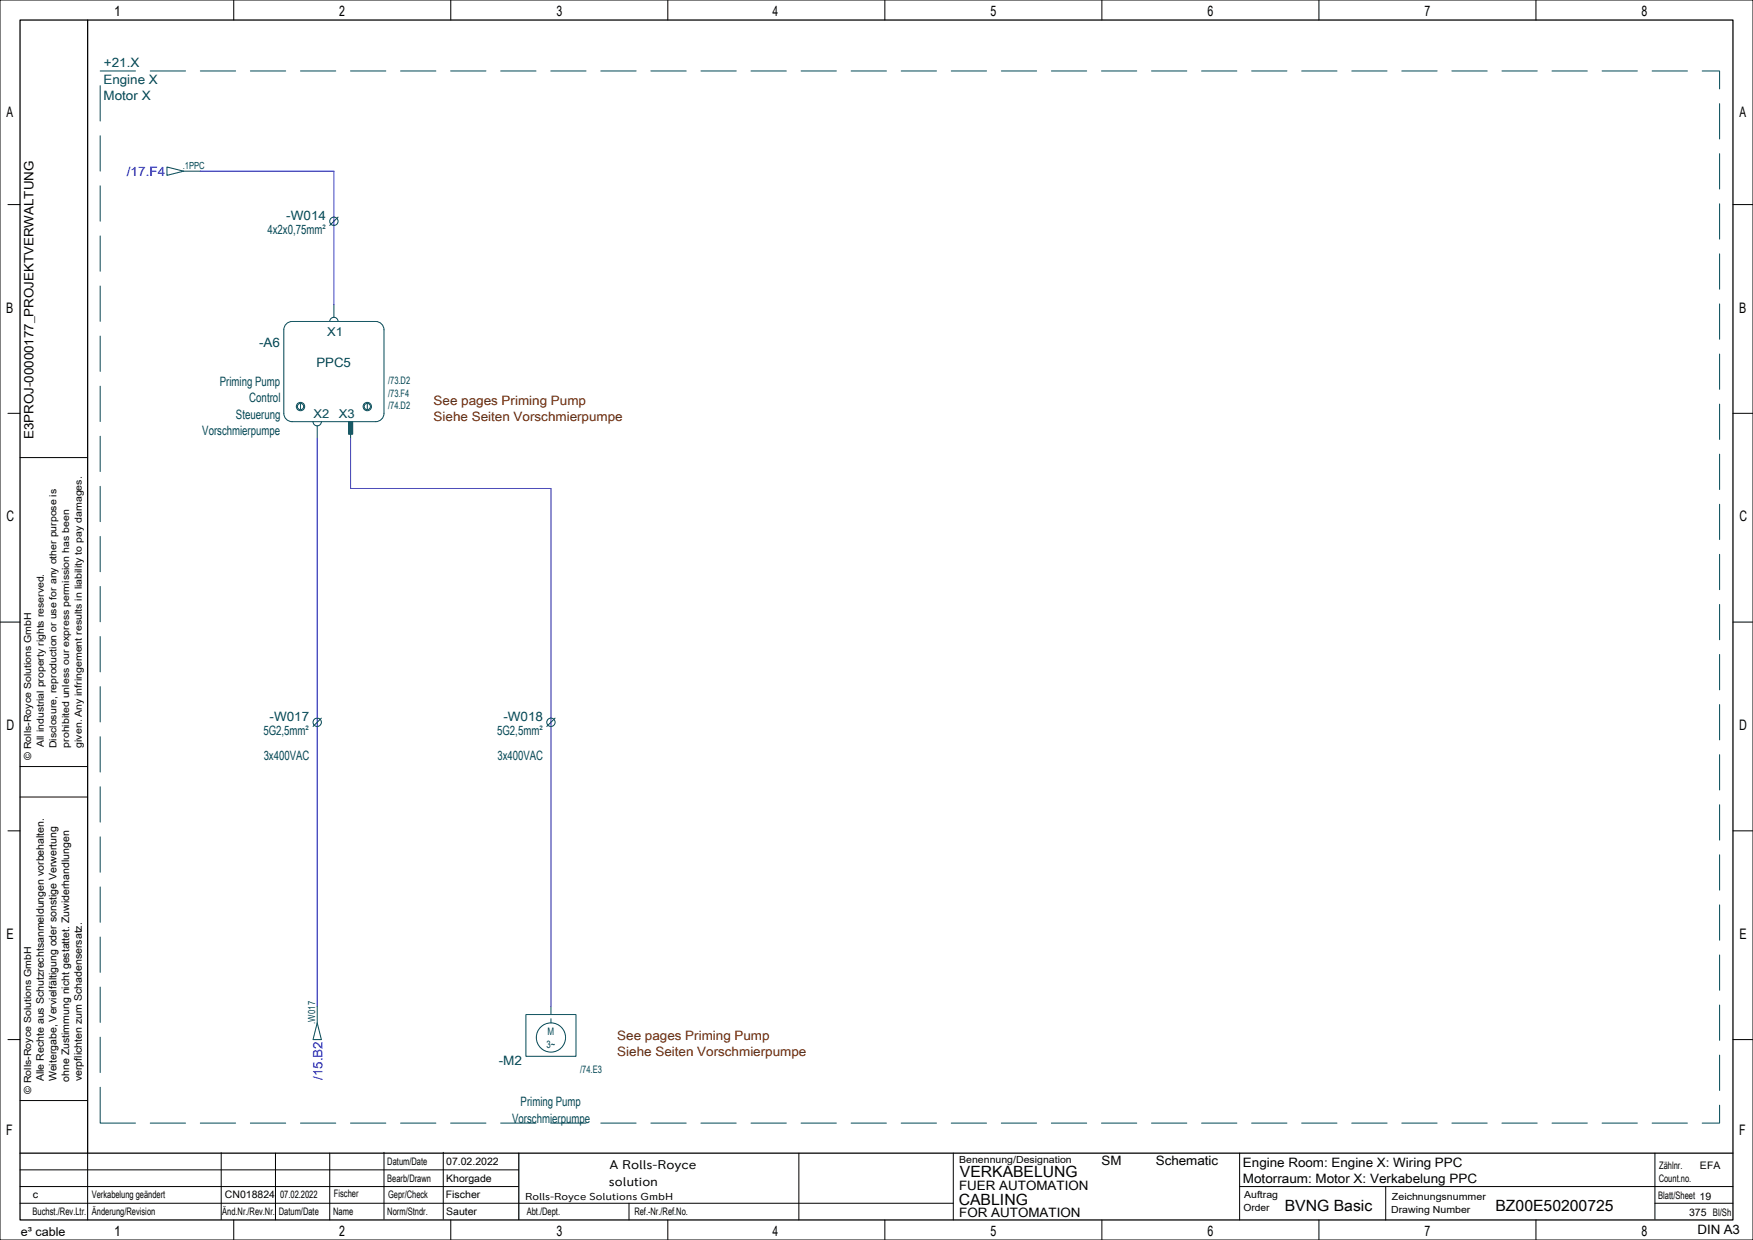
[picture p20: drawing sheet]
<svg xmlns="http://www.w3.org/2000/svg" width="420mm" height="297mm" viewBox="0 0 420 297" stroke-linecap="round" stroke-linejoin="round" font-family="sans-serif">
<defs><g id="words">
<g font-size="3.7">
<text x="230" y="282">VERKABELUNG</text>
<text x="229.7" y="288.5">CABLING</text>
<text x="307.8" y="290">BVNG Basic</text>
<text x="358.3" y="290">BZ00E50200725</text>
</g>
<g font-size="3.5">
<text x="27.3" y="3.8">1</text>
<text x="81.3" y="3.8">2</text>
<text x="133.3" y="3.8">3</text>
<text x="185.1" y="3.8">4</text>
<text x="237.3" y="3.8">5</text>
<text x="289.3" y="3.8">6</text>
<text x="341.3" y="3.8">7</text>
<text x="393.3" y="3.8">8</text>
<text x="1.5" y="28.1">A</text>
<text x="416.7" y="28.1">A</text>
<text x="1.5" y="74.9">B</text>
<text x="416.7" y="74.9">B</text>
<text x="1.6" y="124.9">C</text>
<text x="416.8" y="124.9">C</text>
<text x="1.5" y="174.9">D</text>
<text x="416.7" y="174.9">D</text>
<text x="1.5" y="224.9">E</text>
<text x="416.7" y="224.9">E</text>
<text x="1.5" y="271.9">F</text>
<text x="416.7" y="271.9">F</text>
<text x="27.3" y="296">1</text>
<text x="81.3" y="296">2</text>
<text x="133.3" y="296">3</text>
<text x="185.1" y="296">4</text>
<text x="237.3" y="296">5</text>
<text x="289.3" y="296">6</text>
<text x="341.3" y="296">7</text>
<text x="393.3" y="296">8</text>
</g>
<g font-size="3.1" fill="#004855">
<text x="24.9" y="16">+21.X</text>
<text x="24.8" y="20">Engine X</text>
<text x="24.8" y="23.9">Motor X</text>
<text x="68.6" y="52.8">-W014</text>
<text x="64.1" y="56">4x2x0,75mm²</text>
<text x="62.1" y="83">-A6</text>
<text x="75.8" y="88">PPC5</text>
<text x="52.7" y="92.5">Priming Pump</text>
<text x="56.5" y="100.2">Steuerung</text>
<text x="59.7" y="96.4">Control</text>
<text x="48.5" y="104.1">Vorschmierpumpe</text>
<text x="64.6" y="172.7">-W017</text>
<text x="120.6" y="172.7">-W018</text>
<text x="63.1" y="176">5G2,5mm²</text>
<text x="119.1" y="176">5G2,5mm²</text>
<text x="63.2" y="182">3x400VAC</text>
<text x="119.2" y="182">3x400VAC</text>
<text x="119.5" y="255">-M2</text>
<text x="122.7" y="268.9">Vorschmierpumpe</text>
<text x="124.7" y="265">Priming Pump</text>
</g>
<g font-size="3.1" fill="#00f">
<text x="30.4" y="42.3">/17.F4</text>
<text x="77.2" y="258.7" transform="rotate(-90 77.2 258.7)">/15.B2</text>
</g>
<g font-size="3.1" fill="#6d2400">
<text x="103.9" y="97">See pages Priming Pump</text>
<text x="103.9" y="100.9">Siehe Seiten Vorschmierpumpe</text>
<text x="147.9" y="249">See pages Priming Pump</text>
<text x="147.9" y="252.9">Siehe Seiten Vorschmierpumpe</text>
</g>
<g font-size="3.1">
<text x="8" y="105.2" transform="rotate(-90 8 105.2)">E3PROJ-00000177_PROJEKTVERWALTUNG</text>
<text x="263.9" y="279">SM</text>
<text x="276.9" y="279">Schematic</text>
<text x="297.8" y="279.5">Engine Room: Engine X: Wiring PPC</text>
<text x="229.8" y="285">FUER AUTOMATION</text>
<text x="297.8" y="283.4">Motorraum: Motor X: Verkabelung PPC</text>
<text x="229.8" y="291.5">FOR AUTOMATION</text>
<text x="406.7" y="295.5">DIN A3</text>
</g>
<g font-size="3">
<text x="146" y="280">A Rolls-Royce</text>
<text x="145.9" y="284">solution</text>
</g>
<g font-size="2.9" fill="#004855">
<text x="78.3" y="80.5">X1</text>
<text x="75.2" y="100">X2</text>
<text x="81.1" y="100">X3</text>
</g>
<text font-size="2.9" x="5" y="296">e³ cable</text>
<g font-size="2.5" fill="#004855">
<text x="93" y="92">/73.D2</text>
<text x="93" y="95">/73.F4</text>
<text x="93" y="98.1">/74.D2</text>
<text x="130.9" y="251">3~</text>
<text x="131.2" y="248">M</text>
<text x="139" y="257">/74.E3</text>
</g>
<g font-size="2.5">
<text x="10.5" y="259" transform="rotate(-90 10.5 259)">Alle Rechte aus Schutzrechtsanmeldungen vorbehalten.</text>
<text x="13.5" y="259" transform="rotate(-90 13.5 259)">Weitergabe, Vervielfältigung oder sonstige Verwertung</text>
<text x="16.6" y="259.1" transform="rotate(-90 16.6 259.1)">ohne Zustimmung nicht gestattet. Zuwiderhandlungen</text>
<text x="19.6" y="259" transform="rotate(-90 19.6 259)">verpflichten zum Schadensersatz.</text>
<text x="92.8" y="279">Datum/Date</text>
<text x="106.9" y="279">07.02.2022</text>
<text x="397.5" y="280">Zählnr.</text>
<text x="407.3" y="280">EFA</text>
<text x="7.9" y="287">c</text>
<text x="22" y="287">Verkabelung geändert</text>
<text x="53.9" y="287">CN018824</text>
<text x="67.1" y="287">07.02.2022</text>
<text x="80" y="286.8">Fischer</text>
<text x="92.8" y="283">Bearb/Drawn</text>
<text x="93" y="287">Gepr/Check</text>
<text x="106.8" y="287">Fischer</text>
<text x="106.9" y="283">Khorgade</text>
<text x="397.3" y="287.3">Blatt/Sheet 19</text>
<text x="397.4" y="283">Count.no.</text>
<text x="7.8" y="291">Buchst./Rev.Ltr.</text>
<text x="22" y="291">Änderung/Revision</text>
<text x="53.3" y="291">Änd.Nr./Rev.Nr.</text>
<text x="66.8" y="291">Datum/Date</text>
<text x="79.8" y="291">Name</text>
<text x="92.8" y="291">Norm/Stndr.</text>
<text x="106.9" y="291">Sauter</text>
<text x="126.2" y="291">Abt./Dept.</text>
<text x="152" y="291">Ref.-Nr./Ref.No.</text>
<text x="404.7" y="291.2">375 Bl/Sh</text>
</g>
<text font-size="2.4" x="125.8" y="287.5">Rolls-Royce Solutions GmbH</text>
<g font-size="2.3" fill="#004855">
<text x="43.8" y="40.5">.1PPC</text>
<text x="75.5" y="245.2" transform="rotate(-90 75.5 245.2)">.W017</text>
</g>
<g font-size="2.3">
<text x="10.5" y="178.9" transform="rotate(-90 10.5 178.9)">All industrial property rights reserved.</text>
<text x="13.5" y="179.2" transform="rotate(-90 13.5 179.2)">Disclosure, reproduction or use for any other purpose is</text>
<text x="16.6" y="179.1" transform="rotate(-90 16.6 179.1)">prohibited unless our express permission has been</text>
<text x="19.6" y="179.1" transform="rotate(-90 19.6 179.1)">given. Any infringement results in liability to pay damages.</text>
<text x="7.5" y="182" transform="rotate(-90 7.5 182)">© Rolls-Royce Solutions GmbH</text>
<text x="7.5" y="262" transform="rotate(-90 7.5 262)">© Rolls-Royce Solutions GmbH</text>
<text x="229.8" y="278.5">Benennung/Designation</text>
<text x="298.1" y="287">Auftrag</text>
<text x="333.5" y="287.5">Zeichnungsnummer</text>
<text x="297.9" y="290">Order</text>
<text x="333.3" y="290.5">Drawing Number</text>
</g>
</g></defs>
<g fill="none" stroke="#000" stroke-width=".24">
<path d="M0 0h420v297h-420zM56 0v4.8M108 0v4.8M160 0v4.8M212 0v4.8M264 0v4.8M316 0v4.8M368 0v4.8M1.9 49h2.9M415.2 49h4.8M1.9 99h2.9M415.2 99h4.8"/>
<path d="M4.8 109.6h16.2M0 149h4.8M415.2 149h4.7M1.9 199h2.9M4.8 190.9h16.2M4.8 183.6h16.2M415.2 199h4.8M1.9 249h2.9M415.2 249h4.8M4.8 263.6h16.2M21 276.2v16M53 276.1v16"/>
<path d="M66 276.2v16M79 276.2v16M92 276v16M106.2 276v16M191.4 276.2v16M228.4 276.2v16M297 276.2v16M396.5 276.2v15.8M4.8 284.2h119.4M4.8 288.2h223.6M4.8 280.2h119.4M56 292.2v4.8"/>
<path d="M108 292.2v4.8M150.7 288.2v4M160 292.2v4.8M212 292.2v4.8M264 292.2v4.8M297 284.2h118.2M316 292.2v4.8M332 284.3v8M368 292.2v4.8M396.5 288.2h18.7"/>
</g>
<path d="M4.8 4.8h410.4v287.4h-410.4zM21 4.8v271.4M4.8 276.2h410.4M124.3 276.2v15.9" fill="none" stroke="#000" stroke-width=".3"/>
<path d="M24 17h388v252h-388z" fill="none" stroke="#004855" stroke-width=".24" stroke-dasharray="8.5 3.5"/>
<g fill="none" stroke="#004855" stroke-width=".24">
<path d="M40 40l4 1-4 1zM44 41h4M81 52l-2 2M68.6 77.6l.9-.5 .5-.1h20a2 2 0 0 1 2 2v20a2 2 0 0 1-2 2h-20a2 2 0 0 1-2-2v-20l.1-.5zM79 77a1 1 0 0 1 1-1 1 1 0 0 1 1 1M80 73v3M72 96.8v1.2M88 96.8v1.2M75 101a1 1 0 0 0 1 1 1 1 0 0 0 1-1M76 102v3M84 104v1M77 172l-2 2"/>
<path d="M133 172l-2 2M76 245l1 4h-2zM76 241v4M126 243h12v10h-12zM132 241v2M132 244v1"/>
<circle cx="80" cy="53" r="1"/>
<circle cx="72" cy="97.4" r=".75"/>
<circle cx="72" cy="97.4" r="1"/>
<circle cx="88" cy="97.4" r="1"/>
<circle cx="88" cy="97.4" r=".75"/>
<circle cx="76" cy="173" r="1"/>
<circle cx="132" cy="173" r="1"/>
<circle cx="132" cy="248.5" r="3.5"/>
</g>
<path d="M83.5 101h1v3h-1z" fill-rule="evenodd" fill="#004855" stroke="#004855" stroke-width=".24"/>
<path d="M48 41h32v32M76 105v136M84 105v12h48v124" fill="none" stroke="#00f" stroke-width=".24"/>
<use href="#words"/>
</svg>
